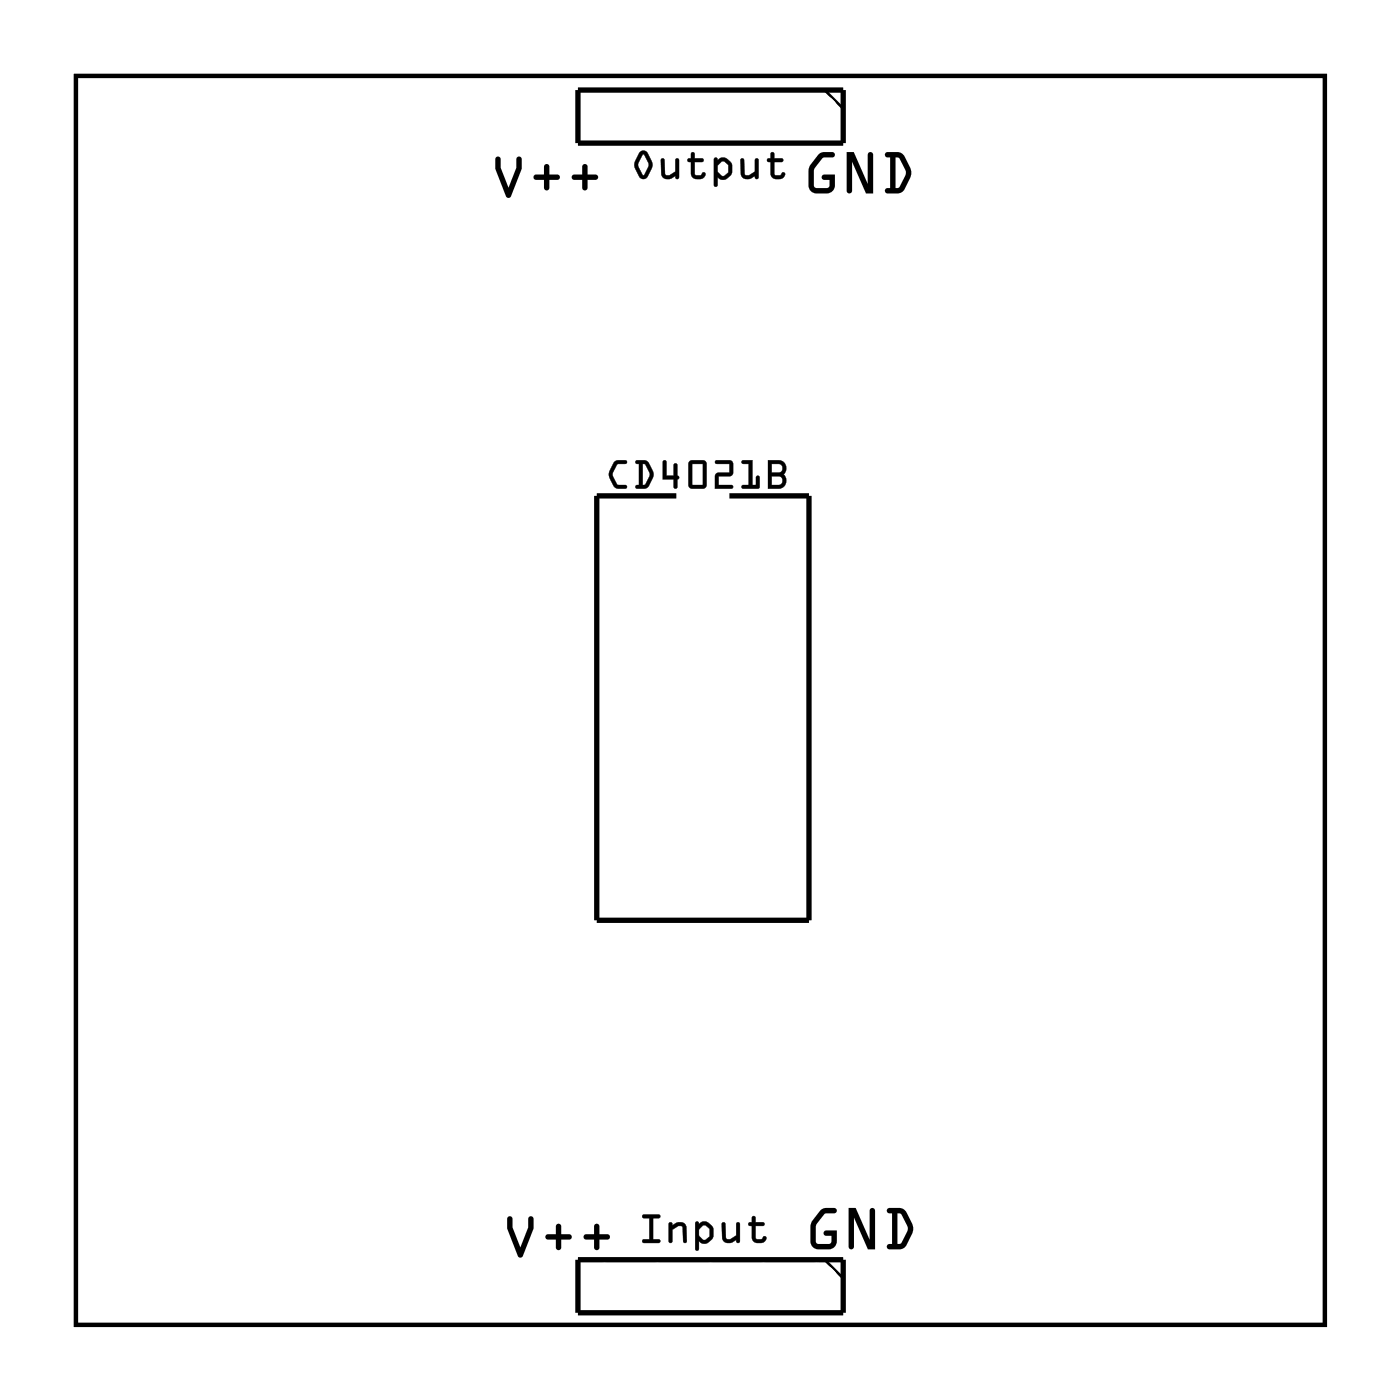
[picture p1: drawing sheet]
<svg xmlns="http://www.w3.org/2000/svg" width="67mm" height="67mm" viewBox="0 0 67 67" stroke-linecap="round" stroke-linejoin="round" font-family="sans-serif">
<path d="M3.6 3.6h59.8v59.8h-59.8z" fill="none" stroke="#000" stroke-width=".2"/>
<g fill="#000">
<path d="M23.7 7.5l.3 .1v.4l.3 1 .4-1v-.4a.13 .13 0 0 1 .2-.1 .13 .13 0 0 1 .1 .1v.5l-.5 1.3-.2 .1-.1-.1-.5-1.3zM23.8 7.5l-.1 .6 .5 1.3 .1 .1 .2-.1 .5-1.3v-.5a.13 .13 0 0 0-.1-.1 .13 .13 0 0 0-.2 .1v.4l-.4 1-.3-1v-.4zM25.6 8.4h.4v-.4a.13 .13 0 0 1 .2-.1 .13 .13 0 0 1 .1 .1v.4h.4a.13 .13 0 0 1 .1 .1 .13 .13 0 0 1-.1 .1h-.4v.4a.13 .13 0 0 1-.1 .1 .13 .13 0 0 1-.2-.1v-.4h-.4zM25.6 8.4v.2h.4v.4a.13 .13 0 0 0 .2 .1 .13 .13 0 0 0 .1-.1v-.4h.4a.13 .13 0 0 0 .1-.1 .13 .13 0 0 0-.1-.1h-.4v-.4a.13 .13 0 0 0-.1-.1 .13 .13 0 0 0-.2 .1v.4zM27.4 8.4h.5v-.4a.13 .13 0 0 1 .1-.1 .13 .13 0 0 1 .1 .1v.4h.4a.13 .13 0 0 1 .1 .1 .13 .13 0 0 1-.1 .1h-.4v.4a.13 .13 0 0 1-.1 .1 .13 .13 0 0 1-.1-.1v-.4h-.5zM27.4 8.4v.2h.5v.4a.13 .13 0 0 0 .1 .1 .13 .13 0 0 0 .1-.1v-.4h.4a.13 .13 0 0 0 .1-.1 .13 .13 0 0 0-.1-.1h-.4v-.4a.13 .13 0 0 0-.1-.1 .13 .13 0 0 0-.1 .1v.4z"/>
<path d="M23.8 7.5l.2 .1v.4l.3 1 .4-1v-.4a.13 .13 0 0 1 .2-.1 .13 .13 0 0 1 .1 .1v.5l-.5 1.3-.2 .1-.1-.1-.5-1.3zM25.6 8.4h.4v-.4a.13 .13 0 0 1 .2-.1 .13 .13 0 0 1 .1 .1v.4h.4a.13 .13 0 0 1 .1 .1 .13 .13 0 0 1-.1 .1h-.4v.4a.13 .13 0 0 1-.1 .1 .13 .13 0 0 1-.2-.1v-.4h-.4zM27.4 8.4h.5v-.4a.13 .13 0 0 1 .1-.1 .13 .13 0 0 1 .1 .1v.4h.4a.13 .13 0 0 1 .1 .1 .13 .13 0 0 1-.1 .1h-.4v.4a.13 .13 0 0 1-.1 .1 .13 .13 0 0 1-.1-.1v-.4h-.5z"/>
<path d="M30.6 7.3l.2-.1 .2 .1 .2 .5-.2 .7a.24 .24 0 0 1-.4 0l-.2-.6zM30.6 7.3l-.2 .6 .2 .5a.24 .24 0 0 0 .4 0l.2-.5-.2-.6a.23 .23 0 0 0-.4 0zM30.8 7.4l-.2 .5 .2 .5 .3-.5zM30.8 7.4h.1l.2 .5-.3 .5-.3-.5zM31.7 7.6h.1v.7l.1 .1 .4-.2v-.5a.1 .1 0 0 1 .1-.1 .1 .1 0 0 1 .1 .1v.8a.1 .1 0 0 1-.1 .1 .11 .11 0 0 1-.1-.2 .39 .39 0 0 1-.6-.1zM31.7 7.6v.7a.32 .32 0 0 0 .5 .2l.1-.1 .1 .2 .1-.1v-.9h-.2v.6l-.4 .2-.1-.1v-.7zM33.1 7.3h.2v.3h.3a.1 .1 0 0 1 .1 .1 .1 .1 0 0 1-.1 .1h-.3v.5l.2 .1 .2-.2 .1 .1a.21 .21 0 0 1-.1 .2 .21 .21 0 0 1-.2 .1h-.3l-.1-.2v-.6h-.1a.1 .1 0 0 1-.1-.1 .1 .1 0 0 1 .1-.1h.1zM33.1 7.3v.3l-.2 .1h.2v.6a.37 .37 0 0 0 .3 .3 .37 .37 0 0 0 .4-.2l-.1-.1-.1 .1-.3-.1v-.6h.3h.1l-.1-.1h-.3l-.1-.3zM34.2 7.6h.1l.1 .1 .1-.2 .2 .1 .3 .1 .1 .2a.5 .5 0 0 1-.3 .7h-.3l-.1-.1v.4a.1 .1 0 0 1-.1 .1 .1 .1 0 0 1-.1-.1zM34.2 7.6v1.3h.1v-.4l.2 .1 .3-.1 .2-.2v-.4l-.3-.3h-.2l-.2 .1v-.1zM34.5 7.7l-.1 .2v.3l.3 .2 .2-.1v-.4l-.2-.2zM34.5 7.7h.2l.2 .2v.4l-.3 .1-.3-.2 .1-.3zM35.5 7.6h.1v.7l.1 .1 .4-.2v-.5a.1 .1 0 0 1 .1-.1 .1 .1 0 0 1 .1 .1v.8a.1 .1 0 0 1-.1 .1 .11 .11 0 0 1-.1-.2 .39 .39 0 0 1-.6-.1zM35.5 7.6v.7a.32 .32 0 0 0 .5 .2l.2-.1v.2l.1-.1v-.9h-.1v.6l-.5 .2-.1-.1v-.7zM36.9 7.3h.2v.3h.3a.1 .1 0 0 1 .1 .1 .1 .1 0 0 1-.1 .1h-.3v.5l.2 .1 .2-.2 .1 .1a.21 .21 0 0 1 0 .2 .21 .21 0 0 1-.3 .1h-.2l-.2-.2v-.6h-.1a.1 .1 0 0 1-.1-.1 .1 .1 0 0 1 .1-.1h.1zM36.9 7.3v.3l-.2 .1h.2v.6a.37 .37 0 0 0 .3 .3 .37 .37 0 0 0 .4-.2l-.1-.1-.1 .1-.3-.1v-.6h.3h.1l-.1-.1h-.3v-.3z"/>
<path d="M30.6 7.3l.2-.1 .2 .1 .2 .5-.2 .6a.23 .23 0 0 1-.4 0l-.2-.5zM30.8 7.4l-.3 .5 .3 .5 .3-.5zM31.7 7.6h.1v.7l.1 .1 .4-.2v-.6h.2v.9h-.1l-.1-.1a.38 .38 0 0 1-.3 .2 .38 .38 0 0 1-.3-.3zM33.1 7.3h.2v.3h.3l.1 .1-.1 .1h-.3v.6h.2l.2-.2 .1 .1a.35 .35 0 0 1-.4 .3 .35 .35 0 0 1-.3-.3v-.5l-.2-.1 .2-.1zM34.2 7.6h.1l.1 .1 .1-.1h.2l.3 .3a.54 .54 0 0 1-.4 .7l-.2-.1-.1 .4h-.1zM34.5 7.7l-.1 .2v.3l.2 .2 .3-.1v-.4l-.2-.2zM35.5 7.6h.1v.7l.1 .1 .4-.2v-.6h.2v.9h-.1l-.1-.1a.38 .38 0 0 1-.3 .2 .38 .38 0 0 1-.3-.3zM36.9 7.3h.2v.3h.3l.1 .1-.1 .1h-.3v.6h.3l.1-.2 .1 .1a.35 .35 0 0 1-.4 .3 .35 .35 0 0 1-.3-.3v-.5l-.2-.1 .2-.1z"/>
<path d="M39.2 7.4l.1-.1h.5a.13 .13 0 0 1 .2 .1 .13 .13 0 0 1-.2 .1l-.4 .1-.4 .5v.9h.7v-.4h-.2a.13 .13 0 0 1-.2-.1 .13 .13 0 0 1 .2-.1h.5v.5a.39 .39 0 0 1-.4 .4h-.5a.38 .38 0 0 1-.4-.4v-.9zM39.2 7.4a1.44 1.44 0 0 0-.4 1.7 1.01 1.01 0 0 0 1.1 0l.1-.2v-.5h-.5a.13 .13 0 0 0-.2 .1 .13 .13 0 0 0 .2 .1h.2v.4h-.7v-.9l.4-.6h.4a.13 .13 0 0 0 .2-.1 .13 .13 0 0 0-.2-.1h-.3zM40.5 7.3h.4l.6 1.5v-1.4a.13 .13 0 0 1 .2-.1 .13 .13 0 0 1 .1 .1v1.9h-.3l-.7-1.6v1.4a.13 .13 0 0 1-.1 .2 .14 .14 0 0 1-.2-.2zM40.5 7.3v1.8a.14 .14 0 0 0 .2 .2 .13 .13 0 0 0 .1-.2v-1.4l.7 1.6h.3v-1.9a.13 .13 0 0 0-.1-.1 .13 .13 0 0 0-.2 .1v1.4l-.6-1.5zM42.4 7.3h.7l.2 .2a1.1 1.1 0 0 1 0 1.6l-.2 .1-.6 .1a.13 .13 0 0 1-.1-.2 .13 .13 0 0 1 .1-.1h.1v-1.5h-.2zM42.4 7.3v.2h.2v1.5h-.1a.13 .13 0 0 0-.1 .1 .13 .13 0 0 0 .1 .2l.6-.1 .2-.1 .3-.8v-.3l-.4-.7zM42.9 7.5v1.5h.1l.1-.1 .3-.6-.3-.7zM42.9 7.5l.2 .1 .3 .7-.3 .6-.1 .1h-.1z"/>
<path d="M39.2 7.4l.1-.1h.5a.13 .13 0 0 1 .2 .1 .13 .13 0 0 1-.2 .1h-.4l-.4 .6v.9h.7v-.4h-.2a.13 .13 0 0 1-.2-.1 .13 .13 0 0 1 .2-.1h.5v.5a.39 .39 0 0 1-.4 .4h-.5a.38 .38 0 0 1-.4-.4 1.36 1.36 0 0 1 .5-1.5zM40.5 7.3h.4l.6 1.5v-1.4a.13 .13 0 0 1 .2-.1 .13 .13 0 0 1 .1 .1v1.9h-.3l-.7-1.6v1.4a.13 .13 0 0 1-.1 .2 .14 .14 0 0 1-.2-.2zM42.4 7.3h.8a1.16 1.16 0 0 1 .1 1.8l-.2 .1-.6 .1a.13 .13 0 0 1-.1-.2 .13 .13 0 0 1 .1-.1h.1v-1.5h-.2zM42.9 7.5v1.5h.1l.1-.1 .3-.6-.3-.7z"/>
<path d="M3.6 3.6v59.8h59.8v-59.8zM3.6 3.6h59.8v59.8h-59.8z"/>
<path d="M29.4 22.1l.5-.1a.1 .1 0 0 1 .1 .1 .1 .1 0 0 1-.1 .1h-.3l-.3 .5 .3 .5h.3a.1 .1 0 0 1 .1 .1 .1 .1 0 0 1-.1 .1h-.4l-.3-.5v-.3zM29.4 22.1l-.2 .4a.83 .83 0 0 0 .3 .9h.4l.1-.1v-.1h-.4l-.3-.4v-.2l.3-.4h.4v-.1v-.1h-.4zM30.4 22.1h.6l.3 .6-.3 .6-.5 .1a.1 .1 0 0 1-.1-.1 .1 .1 0 0 1 .1-.1h.1v-1h-.2zM30.5 22.1v.1h.1v1h-.1l-.1 .1 .5 .1 .3-.5v-.4l-.2-.4zM30.8 22.2v1h.1l.2-.5-.2-.4zM30.8 22.2l.1 .1 .2 .4-.3 .5zM31.8 22.1h.1v.7h.4l-.1-.5a.1 .1 0 0 1 .1-.1 .1 .1 0 0 1 .1 .1v.5a.09 .09 0 0 1 .1 .1 .09 .09 0 0 1-.1 .1v.3a.1 .1 0 0 1-.1 .1 .1 .1 0 0 1-.1-.1l.1-.3h-.6zM31.8 22.1l-.1 .9 .6-.1v.4l.1 .1v-.5h.1l-.1-.1v-.6h-.1v.6h-.4v-.7zM33 22.1l.7-.1 .1 .1v1.1l-.1 .2h-.6l-.1-.1zM33 22.1v1.2l.1 .1h.6l.1-.2v-1.1l-.1-.1zM33.1 22.2v1h.6v-1zM33.1 22.2h.6v1h-.6zM34.2 22.1l.7-.1 .2 .1v.7h-.7v.4h.6a.1 .1 0 0 1 .1 .1 .1 .1 0 0 1-.1 .1h-.8l.1-.7 .6-.1v-.4h-.6zM34.3 22.1v.1h.6v.4l-.6 .1-.1 .7h.8v-.2h-.6v-.4l.6-.1 .1-.6-.2-.1zM35.5 22.1l.5-.1v1.2h.2v-.3a.1 .1 0 0 1 .1-.1 .1 .1 0 0 1 .1 .1l-.1 .5h-.7a.1 .1 0 0 1-.1-.1 .1 .1 0 0 1 .1-.1h.2v-1h-.2zM35.5 22.1l.1 .1h.3v1h-.3l-.1 .1 .8 .1v-.6h-.1v.4h-.2v-1.2zM36.8 22h.5a.4 .4 0 0 1 .3 .3 .4 .4 0 0 1-.1 .4l.1 .3a.37 .37 0 0 1-.3 .4h-.5zM36.8 22v1.4h.5a.39 .39 0 0 0 .3-.3 .39 .39 0 0 0-.1-.4 .39 .39 0 0 0 .1-.4 .39 .39 0 0 0-.3-.3zM36.9 22.8v.4h.4a.2 .2 0 0 0 .2-.2 .2 .2 0 0 0-.2-.2zM36.9 22.8h.4a.22 .22 0 0 1 .2 .2 .22 .22 0 0 1-.2 .2h-.4zM36.9 22.2v.4h.4a.2 .2 0 0 0 .2-.2 .2 .2 0 0 0-.2-.2zM36.9 22.2h.4a.22 .22 0 0 1 .2 .2 .22 .22 0 0 1-.2 .2h-.4z"/>
<path d="M29.4 22.1l.2-.1 .4 .1v.1h-.4l-.3 .5 .3 .5h.4v.1l-.1 .1a.6 .6 0 0 1-.7-.6v-.3zM30.4 22.1h.6a.8 .8 0 0 1 .1 1.2l-.2 .1-.5-.1v-.1h.2v-1h-.2zM30.8 22.2v1l.3-.5-.2-.4zM31.8 22.1h.1v.7h.4v-.6h.1v.6l.1 .1-.1 .1v.4l-.1-.1v-.3h-.6zM33 22.1l.7-.1 .1 .1v1.1l-.1 .2h-.6l-.1-.1zM33.1 22.2v1h.6v-1zM34.3 22.1l.6-.1 .2 .1-.1 .7h-.6v.4h.6v.2h-.8l.1-.7 .6-.1v-.4h-.6zM35.5 22.1l.5-.1v1.2h.2v-.4h.1v.6l-.8-.1 .1-.1h.2v-1h-.2zM36.8 22h.5a.39 .39 0 0 1 .3 .3 .39 .39 0 0 1-.1 .4l.1 .3a.36 .36 0 0 1-.3 .4h-.5zM36.9 22.8v.4h.4a.21 .21 0 0 0 .2-.2 .21 .21 0 0 0-.2-.2zM36.9 22.2v.4h.4a.21 .21 0 0 0 .2-.2 .21 .21 0 0 0-.2-.2z"/>
<path d="M24.3 58.3h.2v.5l.4 .9 .4-.9v-.4a.13 .13 0 0 1 .1-.2 .13 .13 0 0 1 .1 .2v.4l-.5 1.3-.1 .1-.1-.1-.5-1.3zM24.3 58.3v.5l.5 1.3 .1 .1 .1-.1 .5-1.3v-.4a.13 .13 0 0 0-.1-.2 .13 .13 0 0 0-.1 .2v.4l-.4 .9-.4-.9v-.5zM26.1 59.1h.5v-.4a.13 .13 0 0 1 .1-.1 .13 .13 0 0 1 .2 .1v.4h.3a.13 .13 0 0 1 .2 .1 .13 .13 0 0 1-.2 .1h-.3v.4a.14 .14 0 0 1-.2 .2 .13 .13 0 0 1-.1-.2v-.4h-.4zM26.1 59.1l.1 .2h.4v.4a.13 .13 0 0 0 .1 .2 .14 .14 0 0 0 .2-.2v-.4h.3a.13 .13 0 0 0 .2-.1 .13 .13 0 0 0-.2-.1h-.3v-.4a.13 .13 0 0 0-.2-.1 .13 .13 0 0 0-.1 .1v.4zM28 59.1h.4v-.4a.13 .13 0 0 1 .2-.1 .13 .13 0 0 1 .1 .1v.4h.4a.13 .13 0 0 1 .1 .1 .13 .13 0 0 1-.1 .1h-.4v.4a.13 .13 0 0 1-.1 .2 .14 .14 0 0 1-.2-.2v-.4h-.4zM28 59.1v.2h.4v.4a.14 .14 0 0 0 .2 .2 .13 .13 0 0 0 .1-.2v-.4h.4a.13 .13 0 0 0 .1-.1 .13 .13 0 0 0-.1-.1h-.4v-.4a.13 .13 0 0 0-.1-.1 .13 .13 0 0 0-.2 .1v.4z"/>
<path d="M24.3 58.3h.2v.5l.4 .9 .4-.9v-.4a.13 .13 0 0 1 .1-.2 .13 .13 0 0 1 .1 .2v.4l-.5 1.3-.1 .1-.1-.1-.5-1.3zM26.1 59.1h.5v-.4a.13 .13 0 0 1 .1-.1 .13 .13 0 0 1 .2 .1v.4h.3a.13 .13 0 0 1 .2 .1 .13 .13 0 0 1-.2 .1h-.3v.4a.14 .14 0 0 1-.2 .2 .13 .13 0 0 1-.1-.2v-.4h-.4zM28 59.1h.4v-.4a.13 .13 0 0 1 .2-.1 .13 .13 0 0 1 .1 .1v.4h.4a.13 .13 0 0 1 .1 .1 .13 .13 0 0 1-.1 .1h-.4v.4a.13 .13 0 0 1-.1 .2 .14 .14 0 0 1-.2-.2v-.4h-.4z"/>
<path d="M30.8 58.2l.7-.1a.1 .1 0 0 1 .1 .1 .1 .1 0 0 1-.1 .1h-.2v1h.2a.1 .1 0 0 1 .1 .1 .1 .1 0 0 1-.1 .1h-.7a.1 .1 0 0 1-.1-.1 .1 .1 0 0 1 .1-.1h.3v-1h-.3zM30.8 58.2v.1h.3v1h-.3v.2h.8v-.2h-.3v-1h.3v-.1zM32 58.5h.2v.2a.39 .39 0 0 1 .7 .1v.6a.09 .09 0 0 1-.1 .1 .09 .09 0 0 1-.1-.1v-.6l-.2-.1-.3 .2v.5a.1 .1 0 0 1-.1 .1 .1 .1 0 0 1-.1-.1zM32 58.6l.1 .9 .1-.1v-.5l.3-.2h.2v.8h.2v-.7a.32 .32 0 0 0-.5-.2l-.2 .1v-.1zM33.3 58.5h.1l.1 .1 .1-.1h.2l.3 .2 .1 .2a.5 .5 0 0 1-.3 .6h-.3l-.1-.1v.4a.1 .1 0 0 1-.1 .1 .1 .1 0 0 1-.1-.1zM33.3 58.5v1.3l.1 .1 .1-.1v-.4l.2 .1h.2l.2-.2v-.4l-.3-.4h-.2l-.1 .1-.1-.1zM33.6 58.7l-.1 .2v.2l.3 .3 .2-.2v-.3l-.2-.2zM33.6 58.7h.2l.2 .2v.3l-.3 .2-.2-.3v-.2zM34.6 58.5l.1 .1 .1 .7 .4-.1v-.6a.1 .1 0 0 1 .1-.1 .1 .1 0 0 1 .1 .1v.8a.1 .1 0 0 1-.1 .1 .1 .1 0 0 1-.1-.1 .39 .39 0 0 1-.6-.1zM34.6 58.6v.7a.32 .32 0 0 0 .5 .2l.2-.2v.2h.1v-.9h-.1v.6l-.5 .1h-.1v-.7zM36 58.2l.2 .1v.2h.3a.1 .1 0 0 1 .1 .1 .1 .1 0 0 1-.1 .1h-.3v.6h.2l.2-.1h.1a.21 .21 0 0 1 0 .2 .21 .21 0 0 1-.3 .1h-.2l-.2-.1v-.7h-.1a.1 .1 0 0 1-.1-.1 .1 .1 0 0 1 .1-.1h.1zM36 58.3v.2l-.2 .1 .2 .1v.5a.37 .37 0 0 0 .3 .3 .37 .37 0 0 0 .4-.2l-.1-.1-.1 .1h-.3v-.6h.3l.1-.1-.1-.1h-.3v-.2z"/>
<path d="M30.8 58.2h.8v.1h-.3v1h.3v.2h-.8v-.2h.3v-1h-.3zM32 58.5h.2v.2a.38 .38 0 0 1 .4-.2 .38 .38 0 0 1 .3 .3v.7h-.2v-.8h-.2l-.3 .2v.6h-.1zM33.3 58.5h.1l.1 .1 .1-.1h.2l.3 .3a.54 .54 0 0 1-.4 .7l-.2-.1v.4h-.2zM33.6 58.7l-.1 .2v.2l.2 .3 .3-.2v-.3l-.2-.2zM34.6 58.5l.1 .1 .1 .7 .4-.1 .1-.6 .1-.1v1h-.1l-.1-.1a.38 .38 0 0 1-.3 .1 .38 .38 0 0 1-.3-.2zM36 58.2l.2 .1v.2h.4v.1v.1h-.4v.6h.3l.1-.1h.1a.35 .35 0 0 1-.4 .3 .35 .35 0 0 1-.3-.3v-.5l-.2-.1 .2-.1z"/>
<path d="M39.3 58l.1-.1 .5-.1a.14 .14 0 0 1 .2 .2 .13 .13 0 0 1-.2 .1h-.4l-.4 .6v.8h.7v-.3h-.2a.14 .14 0 0 1-.2-.2 .13 .13 0 0 1 .2-.1h.5v.5a.39 .39 0 0 1-.4 .4h-.5a.38 .38 0 0 1-.4-.4v-.8zM39.3 58a1.44 1.44 0 0 0-.4 1.7 1.01 1.01 0 0 0 1.1 0l.1-.3v-.5h-.5a.13 .13 0 0 0-.2 .1 .14 .14 0 0 0 .2 .2h.2v.3h-.7v-.8l.4-.6h.4a.13 .13 0 0 0 .2-.1 .14 .14 0 0 0-.2-.2h-.3zM40.6 57.8h.4l.6 1.6v-1.4a.14 .14 0 0 1 .2-.2 .13 .13 0 0 1 .1 .2v1.8h-.3l-.7-1.5v1.4a.13 .13 0 0 1-.1 .1 .13 .13 0 0 1-.2-.1zM40.6 57.8v1.9a.13 .13 0 0 0 .2 .1 .13 .13 0 0 0 .1-.1v-1.4l.7 1.5h.3v-1.8a.13 .13 0 0 0-.1-.2 .14 .14 0 0 0-.2 .2v1.4l-.6-1.6zM42.5 57.9l.7-.1 .2 .2a1.1 1.1 0 0 1 0 1.6l-.2 .2h-.6a.13 .13 0 0 1-.1-.1 .13 .13 0 0 1 .1-.1h.1v-1.5h-.2zM42.5 57.9v.2h.2v1.5h-.1a.13 .13 0 0 0-.1 .1 .13 .13 0 0 0 .1 .1h.6l.1-.1 .4-.9v-.2l-.4-.7zM43 58.1v1.5h.1l.1-.1 .3-.7-.3-.6zM43 58.1l.2 .1 .3 .6-.3 .7-.1 .1h-.1z"/>
<path d="M39.3 58l.1-.1 .5-.1a.14 .14 0 0 1 .2 .2 .13 .13 0 0 1-.2 .1h-.4l-.4 .6v.8h.7v-.3h-.2a.14 .14 0 0 1-.2-.2 .13 .13 0 0 1 .2-.1h.5v.5a.39 .39 0 0 1-.4 .4h-.5a.38 .38 0 0 1-.4-.4 1.36 1.36 0 0 1 .5-1.4zM40.6 57.8h.4l.6 1.6v-1.4a.14 .14 0 0 1 .2-.2 .13 .13 0 0 1 .1 .2v1.8h-.3l-.7-1.5v1.4a.13 .13 0 0 1-.1 .1 .13 .13 0 0 1-.2-.1zM42.5 57.9h.8a1.16 1.16 0 0 1 .1 1.7l-.2 .2h-.6a.13 .13 0 0 1-.1-.1 .13 .13 0 0 1 .1-.1h.1v-1.5h-.2zM43 58.1v1.5h.1l.1-.1 .3-.7-.3-.6z"/>
</g>
<path d="M27.7 4.3h12.7v2.6h-12.7zM32.4 23.7h-3.8v20.4h10.1v-20.4h-3.8M27.7 60.3h12.7v2.6h-12.7z" fill="none" stroke="#000" stroke-width=".25"/>
<path d="M39.5 4.3l.9 .9M39.5 60.3l.9 .9" fill="none" stroke="#000" stroke-width=".13"/>
<path d="M29.1 24.3h1.4v1.4h-1.4z" fill="#fff"/>
<path d="M29.1 24.3h1.4v1.4h-1.4z" fill="none" stroke="#fff" stroke-width=".76" stroke-linecap="butt"/>
<circle cx="29.8" cy="25" r=".7" fill="#fff"/>
<circle cx="29.8" cy="25" r=".7" fill="none" stroke="#fff" stroke-width=".76" stroke-linecap="butt"/>
<circle cx="37.5" cy="25" r=".7" fill="#fff"/>
<circle cx="37.5" cy="25" r=".7" fill="none" stroke="#fff" stroke-width=".76" stroke-linecap="butt"/>
<circle cx="29.8" cy="27.6" r=".7" fill="#fff"/>
<circle cx="29.8" cy="27.6" r=".7" fill="none" stroke="#fff" stroke-width=".76" stroke-linecap="butt"/>
<circle cx="37.5" cy="27.6" r=".7" fill="#fff"/>
<circle cx="37.5" cy="27.6" r=".7" fill="none" stroke="#fff" stroke-width=".76" stroke-linecap="butt"/>
<circle cx="29.8" cy="30.1" r=".7" fill="#fff"/>
<circle cx="29.8" cy="30.1" r=".7" fill="none" stroke="#fff" stroke-width=".76" stroke-linecap="butt"/>
<circle cx="37.5" cy="30.1" r=".7" fill="#fff"/>
<circle cx="37.5" cy="30.1" r=".7" fill="none" stroke="#fff" stroke-width=".76" stroke-linecap="butt"/>
<circle cx="29.8" cy="32.6" r=".7" fill="#fff"/>
<circle cx="29.8" cy="32.6" r=".7" fill="none" stroke="#fff" stroke-width=".76" stroke-linecap="butt"/>
<circle cx="37.5" cy="32.6" r=".7" fill="#fff"/>
<circle cx="37.5" cy="32.6" r=".7" fill="none" stroke="#fff" stroke-width=".76" stroke-linecap="butt"/>
<circle cx="29.8" cy="35.2" r=".7" fill="#fff"/>
<circle cx="29.8" cy="35.2" r=".7" fill="none" stroke="#fff" stroke-width=".76" stroke-linecap="butt"/>
<circle cx="37.5" cy="35.2" r=".7" fill="#fff"/>
<circle cx="37.5" cy="35.2" r=".7" fill="none" stroke="#fff" stroke-width=".76" stroke-linecap="butt"/>
<circle cx="29.8" cy="37.7" r=".7" fill="#fff"/>
<circle cx="29.8" cy="37.7" r=".7" fill="none" stroke="#fff" stroke-width=".76" stroke-linecap="butt"/>
<circle cx="37.5" cy="37.7" r=".7" fill="#fff"/>
<circle cx="37.5" cy="37.7" r=".7" fill="none" stroke="#fff" stroke-width=".76" stroke-linecap="butt"/>
<circle cx="29.8" cy="40.3" r=".7" fill="#fff"/>
<circle cx="29.8" cy="40.3" r=".7" fill="none" stroke="#fff" stroke-width=".76" stroke-linecap="butt"/>
<circle cx="37.5" cy="40.3" r=".7" fill="#fff"/>
<circle cx="37.5" cy="40.3" r=".7" fill="none" stroke="#fff" stroke-width=".76" stroke-linecap="butt"/>
<circle cx="29.8" cy="42.8" r=".7" fill="#fff"/>
<circle cx="29.8" cy="42.8" r=".7" fill="none" stroke="#fff" stroke-width=".76" stroke-linecap="butt"/>
<circle cx="37.5" cy="42.8" r=".7" fill="#fff"/>
<circle cx="37.5" cy="42.8" r=".7" fill="none" stroke="#fff" stroke-width=".76" stroke-linecap="butt"/>
<path d="M29.1 24.3h1.4v1.4h-1.4z" fill="#fff"/>
<path d="M29.1 24.3h1.4v1.4h-1.4z" fill="none" stroke="#fff" stroke-width=".76" stroke-linecap="butt"/>
<circle cx="29.8" cy="25" r=".7" fill="#fff"/>
<circle cx="29.8" cy="25" r=".7" fill="none" stroke="#fff" stroke-width=".76" stroke-linecap="butt"/>
<circle cx="37.5" cy="25" r=".7" fill="#fff"/>
<circle cx="37.5" cy="25" r=".7" fill="none" stroke="#fff" stroke-width=".76" stroke-linecap="butt"/>
<circle cx="29.8" cy="27.6" r=".7" fill="#fff"/>
<circle cx="29.8" cy="27.6" r=".7" fill="none" stroke="#fff" stroke-width=".76" stroke-linecap="butt"/>
<circle cx="37.5" cy="27.6" r=".7" fill="#fff"/>
<circle cx="37.5" cy="27.6" r=".7" fill="none" stroke="#fff" stroke-width=".76" stroke-linecap="butt"/>
<circle cx="29.8" cy="30.1" r=".7" fill="#fff"/>
<circle cx="29.8" cy="30.1" r=".7" fill="none" stroke="#fff" stroke-width=".76" stroke-linecap="butt"/>
<circle cx="37.5" cy="30.1" r=".7" fill="#fff"/>
<circle cx="37.5" cy="30.1" r=".7" fill="none" stroke="#fff" stroke-width=".76" stroke-linecap="butt"/>
<circle cx="29.8" cy="32.6" r=".7" fill="#fff"/>
<circle cx="29.8" cy="32.6" r=".7" fill="none" stroke="#fff" stroke-width=".76" stroke-linecap="butt"/>
<circle cx="37.5" cy="32.6" r=".7" fill="#fff"/>
<circle cx="37.5" cy="32.6" r=".7" fill="none" stroke="#fff" stroke-width=".76" stroke-linecap="butt"/>
<circle cx="29.8" cy="35.2" r=".7" fill="#fff"/>
<circle cx="29.8" cy="35.2" r=".7" fill="none" stroke="#fff" stroke-width=".76" stroke-linecap="butt"/>
<circle cx="37.5" cy="35.2" r=".7" fill="#fff"/>
<circle cx="37.5" cy="35.2" r=".7" fill="none" stroke="#fff" stroke-width=".76" stroke-linecap="butt"/>
<circle cx="29.8" cy="37.7" r=".7" fill="#fff"/>
<circle cx="29.8" cy="37.7" r=".7" fill="none" stroke="#fff" stroke-width=".76" stroke-linecap="butt"/>
<circle cx="37.5" cy="37.7" r=".7" fill="#fff"/>
<circle cx="37.5" cy="37.7" r=".7" fill="none" stroke="#fff" stroke-width=".76" stroke-linecap="butt"/>
<circle cx="29.8" cy="40.3" r=".7" fill="#fff"/>
<circle cx="29.8" cy="40.3" r=".7" fill="none" stroke="#fff" stroke-width=".76" stroke-linecap="butt"/>
<circle cx="37.5" cy="40.3" r=".7" fill="#fff"/>
<circle cx="37.5" cy="40.3" r=".7" fill="none" stroke="#fff" stroke-width=".76" stroke-linecap="butt"/>
<circle cx="29.8" cy="42.8" r=".7" fill="#fff"/>
<circle cx="29.8" cy="42.8" r=".7" fill="none" stroke="#fff" stroke-width=".76" stroke-linecap="butt"/>
<circle cx="37.5" cy="42.8" r=".7" fill="#fff"/>
<circle cx="37.5" cy="42.8" r=".7" fill="none" stroke="#fff" stroke-width=".76" stroke-linecap="butt"/>
<circle cx="15" cy="20.2" r=".7" fill="#fff"/>
<circle cx="15" cy="20.2" r=".7" fill="none" stroke="#fff" stroke-width=".76" stroke-linecap="butt"/>
<circle cx="19.6" cy="15.6" r=".7" fill="#fff"/>
<circle cx="19.6" cy="15.6" r=".7" fill="none" stroke="#fff" stroke-width=".76" stroke-linecap="butt"/>
<circle cx="11.8" cy="17" r=".7" fill="#fff"/>
<circle cx="11.8" cy="17" r=".7" fill="none" stroke="#fff" stroke-width=".76" stroke-linecap="butt"/>
<circle cx="16.4" cy="12.4" r=".7" fill="#fff"/>
<circle cx="16.4" cy="12.4" r=".7" fill="none" stroke="#fff" stroke-width=".76" stroke-linecap="butt"/>
<circle cx="20.2" cy="52.2" r=".7" fill="#fff"/>
<circle cx="20.2" cy="52.2" r=".7" fill="none" stroke="#fff" stroke-width=".76" stroke-linecap="butt"/>
<circle cx="15.6" cy="47.6" r=".7" fill="#fff"/>
<circle cx="15.6" cy="47.6" r=".7" fill="none" stroke="#fff" stroke-width=".76" stroke-linecap="butt"/>
<circle cx="17" cy="55.4" r=".7" fill="#fff"/>
<circle cx="17" cy="55.4" r=".7" fill="none" stroke="#fff" stroke-width=".76" stroke-linecap="butt"/>
<circle cx="12.4" cy="50.8" r=".7" fill="#fff"/>
<circle cx="12.4" cy="50.8" r=".7" fill="none" stroke="#fff" stroke-width=".76" stroke-linecap="butt"/>
<circle cx="50" cy="55.2" r=".7" fill="#fff"/>
<circle cx="50" cy="55.2" r=".7" fill="none" stroke="#fff" stroke-width=".76" stroke-linecap="butt"/>
<circle cx="54.6" cy="50.6" r=".7" fill="#fff"/>
<circle cx="54.6" cy="50.6" r=".7" fill="none" stroke="#fff" stroke-width=".76" stroke-linecap="butt"/>
<circle cx="46.8" cy="52" r=".7" fill="#fff"/>
<circle cx="46.8" cy="52" r=".7" fill="none" stroke="#fff" stroke-width=".76" stroke-linecap="butt"/>
<circle cx="51.4" cy="47.4" r=".7" fill="#fff"/>
<circle cx="51.4" cy="47.4" r=".7" fill="none" stroke="#fff" stroke-width=".76" stroke-linecap="butt"/>
<circle cx="55.2" cy="17.2" r=".7" fill="#fff"/>
<circle cx="55.2" cy="17.2" r=".7" fill="none" stroke="#fff" stroke-width=".76" stroke-linecap="butt"/>
<circle cx="50.6" cy="12.6" r=".7" fill="#fff"/>
<circle cx="50.6" cy="12.6" r=".7" fill="none" stroke="#fff" stroke-width=".76" stroke-linecap="butt"/>
<circle cx="52" cy="20.4" r=".7" fill="#fff"/>
<circle cx="52" cy="20.4" r=".7" fill="none" stroke="#fff" stroke-width=".76" stroke-linecap="butt"/>
<circle cx="47.4" cy="15.8" r=".7" fill="#fff"/>
<circle cx="47.4" cy="15.8" r=".7" fill="none" stroke="#fff" stroke-width=".76" stroke-linecap="butt"/>
<circle cx="39.1" cy="5.6" r=".74" fill="#fff"/>
<circle cx="39.1" cy="5.6" r=".74" fill="none" stroke="#fff" stroke-width=".76" stroke-linecap="butt"/>
<circle cx="36.6" cy="5.6" r=".74" fill="#fff"/>
<circle cx="36.6" cy="5.6" r=".74" fill="none" stroke="#fff" stroke-width=".76" stroke-linecap="butt"/>
<circle cx="34" cy="5.6" r=".74" fill="#fff"/>
<circle cx="34" cy="5.6" r=".74" fill="none" stroke="#fff" stroke-width=".76" stroke-linecap="butt"/>
<circle cx="31.5" cy="5.6" r=".74" fill="#fff"/>
<circle cx="31.5" cy="5.6" r=".74" fill="none" stroke="#fff" stroke-width=".76" stroke-linecap="butt"/>
<circle cx="28.9" cy="5.6" r=".74" fill="#fff"/>
<circle cx="28.9" cy="5.6" r=".74" fill="none" stroke="#fff" stroke-width=".76" stroke-linecap="butt"/>
<circle cx="39.1" cy="5.6" r=".74" fill="#fff"/>
<circle cx="39.1" cy="5.6" r=".74" fill="none" stroke="#fff" stroke-width=".76" stroke-linecap="butt"/>
<circle cx="36.6" cy="5.6" r=".74" fill="#fff"/>
<circle cx="36.6" cy="5.6" r=".74" fill="none" stroke="#fff" stroke-width=".76" stroke-linecap="butt"/>
<circle cx="34" cy="5.6" r=".74" fill="#fff"/>
<circle cx="34" cy="5.6" r=".74" fill="none" stroke="#fff" stroke-width=".76" stroke-linecap="butt"/>
<circle cx="31.5" cy="5.6" r=".74" fill="#fff"/>
<circle cx="31.5" cy="5.6" r=".74" fill="none" stroke="#fff" stroke-width=".76" stroke-linecap="butt"/>
<circle cx="28.9" cy="5.6" r=".74" fill="#fff"/>
<circle cx="28.9" cy="5.6" r=".74" fill="none" stroke="#fff" stroke-width=".76" stroke-linecap="butt"/>
<circle cx="39.1" cy="61.6" r=".74" fill="#fff"/>
<circle cx="39.1" cy="61.6" r=".74" fill="none" stroke="#fff" stroke-width=".76" stroke-linecap="butt"/>
<circle cx="36.6" cy="61.6" r=".74" fill="#fff"/>
<circle cx="36.6" cy="61.6" r=".74" fill="none" stroke="#fff" stroke-width=".76" stroke-linecap="butt"/>
<circle cx="34" cy="61.6" r=".74" fill="#fff"/>
<circle cx="34" cy="61.6" r=".74" fill="none" stroke="#fff" stroke-width=".76" stroke-linecap="butt"/>
<circle cx="31.5" cy="61.6" r=".74" fill="#fff"/>
<circle cx="31.5" cy="61.6" r=".74" fill="none" stroke="#fff" stroke-width=".76" stroke-linecap="butt"/>
<circle cx="28.9" cy="61.6" r=".74" fill="#fff"/>
<circle cx="28.9" cy="61.6" r=".74" fill="none" stroke="#fff" stroke-width=".76" stroke-linecap="butt"/>
<circle cx="39.1" cy="61.6" r=".74" fill="#fff"/>
<circle cx="39.1" cy="61.6" r=".74" fill="none" stroke="#fff" stroke-width=".76" stroke-linecap="butt"/>
<circle cx="36.6" cy="61.6" r=".74" fill="#fff"/>
<circle cx="36.6" cy="61.6" r=".74" fill="none" stroke="#fff" stroke-width=".76" stroke-linecap="butt"/>
<circle cx="34" cy="61.6" r=".74" fill="#fff"/>
<circle cx="34" cy="61.6" r=".74" fill="none" stroke="#fff" stroke-width=".76" stroke-linecap="butt"/>
<circle cx="31.5" cy="61.6" r=".74" fill="#fff"/>
<circle cx="31.5" cy="61.6" r=".74" fill="none" stroke="#fff" stroke-width=".76" stroke-linecap="butt"/>
<circle cx="28.9" cy="61.6" r=".74" fill="#fff"/>
<circle cx="28.9" cy="61.6" r=".74" fill="none" stroke="#fff" stroke-width=".76" stroke-linecap="butt"/>
<circle cx="17.8" cy="49.4" r=".74" fill="#fff"/>
<circle cx="17.8" cy="49.4" r=".74" fill="none" stroke="#fff" stroke-width=".76" stroke-linecap="butt"/>
<circle cx="19.6" cy="47.6" r=".74" fill="#fff"/>
<circle cx="19.6" cy="47.6" r=".74" fill="none" stroke="#fff" stroke-width=".76" stroke-linecap="butt"/>
<circle cx="21.4" cy="45.8" r=".74" fill="#fff"/>
<circle cx="21.4" cy="45.8" r=".74" fill="none" stroke="#fff" stroke-width=".76" stroke-linecap="butt"/>
<circle cx="23.2" cy="44" r=".74" fill="#fff"/>
<circle cx="23.2" cy="44" r=".74" fill="none" stroke="#fff" stroke-width=".76" stroke-linecap="butt"/>
<circle cx="24.9" cy="42.2" r=".74" fill="#fff"/>
<circle cx="24.9" cy="42.2" r=".74" fill="none" stroke="#fff" stroke-width=".76" stroke-linecap="butt"/>
<circle cx="17.8" cy="49.4" r=".74" fill="#fff"/>
<circle cx="17.8" cy="49.4" r=".74" fill="none" stroke="#fff" stroke-width=".76" stroke-linecap="butt"/>
<circle cx="19.6" cy="47.6" r=".74" fill="#fff"/>
<circle cx="19.6" cy="47.6" r=".74" fill="none" stroke="#fff" stroke-width=".76" stroke-linecap="butt"/>
<circle cx="21.4" cy="45.8" r=".74" fill="#fff"/>
<circle cx="21.4" cy="45.8" r=".74" fill="none" stroke="#fff" stroke-width=".76" stroke-linecap="butt"/>
<circle cx="23.2" cy="44" r=".74" fill="#fff"/>
<circle cx="23.2" cy="44" r=".74" fill="none" stroke="#fff" stroke-width=".76" stroke-linecap="butt"/>
<circle cx="24.9" cy="42.2" r=".74" fill="#fff"/>
<circle cx="24.9" cy="42.2" r=".74" fill="none" stroke="#fff" stroke-width=".76" stroke-linecap="butt"/>
<circle cx="17.8" cy="17.8" r=".74" fill="#fff"/>
<circle cx="17.8" cy="17.8" r=".74" fill="none" stroke="#fff" stroke-width=".76" stroke-linecap="butt"/>
<circle cx="19.6" cy="19.6" r=".74" fill="#fff"/>
<circle cx="19.6" cy="19.6" r=".74" fill="none" stroke="#fff" stroke-width=".76" stroke-linecap="butt"/>
<circle cx="21.4" cy="21.4" r=".74" fill="#fff"/>
<circle cx="21.4" cy="21.4" r=".74" fill="none" stroke="#fff" stroke-width=".76" stroke-linecap="butt"/>
<circle cx="23.2" cy="23.2" r=".74" fill="#fff"/>
<circle cx="23.2" cy="23.2" r=".74" fill="none" stroke="#fff" stroke-width=".76" stroke-linecap="butt"/>
<circle cx="24.9" cy="25" r=".74" fill="#fff"/>
<circle cx="24.9" cy="25" r=".74" fill="none" stroke="#fff" stroke-width=".76" stroke-linecap="butt"/>
<circle cx="17.8" cy="17.8" r=".74" fill="#fff"/>
<circle cx="17.8" cy="17.8" r=".74" fill="none" stroke="#fff" stroke-width=".76" stroke-linecap="butt"/>
<circle cx="19.6" cy="19.6" r=".74" fill="#fff"/>
<circle cx="19.6" cy="19.6" r=".74" fill="none" stroke="#fff" stroke-width=".76" stroke-linecap="butt"/>
<circle cx="21.4" cy="21.4" r=".74" fill="#fff"/>
<circle cx="21.4" cy="21.4" r=".74" fill="none" stroke="#fff" stroke-width=".76" stroke-linecap="butt"/>
<circle cx="23.2" cy="23.2" r=".74" fill="#fff"/>
<circle cx="23.2" cy="23.2" r=".74" fill="none" stroke="#fff" stroke-width=".76" stroke-linecap="butt"/>
<circle cx="24.9" cy="25" r=".74" fill="#fff"/>
<circle cx="24.9" cy="25" r=".74" fill="none" stroke="#fff" stroke-width=".76" stroke-linecap="butt"/>
<circle cx="49.4" cy="17.8" r=".74" fill="#fff"/>
<circle cx="49.4" cy="17.8" r=".74" fill="none" stroke="#fff" stroke-width=".76" stroke-linecap="butt"/>
<circle cx="47.6" cy="19.6" r=".74" fill="#fff"/>
<circle cx="47.6" cy="19.6" r=".74" fill="none" stroke="#fff" stroke-width=".76" stroke-linecap="butt"/>
<circle cx="45.8" cy="21.4" r=".74" fill="#fff"/>
<circle cx="45.8" cy="21.4" r=".74" fill="none" stroke="#fff" stroke-width=".76" stroke-linecap="butt"/>
<circle cx="44" cy="23.2" r=".74" fill="#fff"/>
<circle cx="44" cy="23.2" r=".74" fill="none" stroke="#fff" stroke-width=".76" stroke-linecap="butt"/>
<circle cx="42.2" cy="25" r=".74" fill="#fff"/>
<circle cx="42.2" cy="25" r=".74" fill="none" stroke="#fff" stroke-width=".76" stroke-linecap="butt"/>
<circle cx="49.4" cy="17.8" r=".74" fill="#fff"/>
<circle cx="49.4" cy="17.8" r=".74" fill="none" stroke="#fff" stroke-width=".76" stroke-linecap="butt"/>
<circle cx="47.6" cy="19.6" r=".74" fill="#fff"/>
<circle cx="47.6" cy="19.6" r=".74" fill="none" stroke="#fff" stroke-width=".76" stroke-linecap="butt"/>
<circle cx="45.8" cy="21.4" r=".74" fill="#fff"/>
<circle cx="45.8" cy="21.4" r=".74" fill="none" stroke="#fff" stroke-width=".76" stroke-linecap="butt"/>
<circle cx="44" cy="23.2" r=".74" fill="#fff"/>
<circle cx="44" cy="23.2" r=".74" fill="none" stroke="#fff" stroke-width=".76" stroke-linecap="butt"/>
<circle cx="42.2" cy="25" r=".74" fill="#fff"/>
<circle cx="42.2" cy="25" r=".74" fill="none" stroke="#fff" stroke-width=".76" stroke-linecap="butt"/>
<circle cx="49.4" cy="49.4" r=".74" fill="#fff"/>
<circle cx="49.4" cy="49.4" r=".74" fill="none" stroke="#fff" stroke-width=".76" stroke-linecap="butt"/>
<circle cx="47.6" cy="47.6" r=".74" fill="#fff"/>
<circle cx="47.6" cy="47.6" r=".74" fill="none" stroke="#fff" stroke-width=".76" stroke-linecap="butt"/>
<circle cx="45.8" cy="45.8" r=".74" fill="#fff"/>
<circle cx="45.8" cy="45.8" r=".74" fill="none" stroke="#fff" stroke-width=".76" stroke-linecap="butt"/>
<circle cx="44" cy="44" r=".74" fill="#fff"/>
<circle cx="44" cy="44" r=".74" fill="none" stroke="#fff" stroke-width=".76" stroke-linecap="butt"/>
<circle cx="42.2" cy="42.2" r=".74" fill="#fff"/>
<circle cx="42.2" cy="42.2" r=".74" fill="none" stroke="#fff" stroke-width=".76" stroke-linecap="butt"/>
<circle cx="49.4" cy="49.4" r=".74" fill="#fff"/>
<circle cx="49.4" cy="49.4" r=".74" fill="none" stroke="#fff" stroke-width=".76" stroke-linecap="butt"/>
<circle cx="47.6" cy="47.6" r=".74" fill="#fff"/>
<circle cx="47.6" cy="47.6" r=".74" fill="none" stroke="#fff" stroke-width=".76" stroke-linecap="butt"/>
<circle cx="45.8" cy="45.8" r=".74" fill="#fff"/>
<circle cx="45.8" cy="45.8" r=".74" fill="none" stroke="#fff" stroke-width=".76" stroke-linecap="butt"/>
<circle cx="44" cy="44" r=".74" fill="#fff"/>
<circle cx="44" cy="44" r=".74" fill="none" stroke="#fff" stroke-width=".76" stroke-linecap="butt"/>
<circle cx="42.2" cy="42.2" r=".74" fill="#fff"/>
<circle cx="42.2" cy="42.2" r=".74" fill="none" stroke="#fff" stroke-width=".76" stroke-linecap="butt"/>
<circle cx="7.6" cy="26.6" r=".7" fill="#fff"/>
<circle cx="7.6" cy="26.6" r=".7" fill="none" stroke="#fff" stroke-width=".76" stroke-linecap="butt"/>
<circle cx="17.7" cy="26.6" r=".7" fill="#fff"/>
<circle cx="17.7" cy="26.6" r=".7" fill="none" stroke="#fff" stroke-width=".76" stroke-linecap="butt"/>
<circle cx="58.7" cy="40.6" r=".7" fill="#fff"/>
<circle cx="58.7" cy="40.6" r=".7" fill="none" stroke="#fff" stroke-width=".76" stroke-linecap="butt"/>
<circle cx="48.6" cy="40.6" r=".7" fill="#fff"/>
<circle cx="48.6" cy="40.6" r=".7" fill="none" stroke="#fff" stroke-width=".76" stroke-linecap="butt"/>
<circle cx="58.7" cy="26.6" r=".7" fill="#fff"/>
<circle cx="58.7" cy="26.6" r=".7" fill="none" stroke="#fff" stroke-width=".76" stroke-linecap="butt"/>
<circle cx="48.6" cy="26.6" r=".7" fill="#fff"/>
<circle cx="48.6" cy="26.6" r=".7" fill="none" stroke="#fff" stroke-width=".76" stroke-linecap="butt"/>
<circle cx="7.6" cy="40.6" r=".7" fill="#fff"/>
<circle cx="7.6" cy="40.6" r=".7" fill="none" stroke="#fff" stroke-width=".76" stroke-linecap="butt"/>
<circle cx="17.7" cy="40.6" r=".7" fill="#fff"/>
<circle cx="17.7" cy="40.6" r=".7" fill="none" stroke="#fff" stroke-width=".76" stroke-linecap="butt"/>
<circle cx="6.6" cy="60.6" r="1.6" fill="#fff"/>
<circle cx="6.6" cy="60.6" r="1.6" fill="none" stroke="#fff" stroke-width=".25"/>
<circle cx="6.6" cy="6.6" r="1.6" fill="#fff"/>
<circle cx="6.6" cy="6.6" r="1.6" fill="none" stroke="#fff" stroke-width=".25"/>
<circle cx="60.6" cy="6.6" r="1.6" fill="#fff"/>
<circle cx="60.6" cy="6.6" r="1.6" fill="none" stroke="#fff" stroke-width=".25"/>
<circle cx="60.6" cy="60.6" r="1.6" fill="#fff"/>
<circle cx="60.6" cy="60.6" r="1.6" fill="none" stroke="#fff" stroke-width=".25"/>
<circle cx="34.6" cy="18.6" r=".35" fill="#fff"/>
<circle cx="34.6" cy="18.6" r=".35" fill="none" stroke="#fff" stroke-width=".55"/>
<circle cx="37.5" cy="18.6" r=".35" fill="#fff"/>
<circle cx="37.5" cy="18.6" r=".35" fill="none" stroke="#fff" stroke-width=".55"/>
<circle cx="46.6" cy="59.6" r=".35" fill="#fff"/>
<circle cx="46.6" cy="59.6" r=".35" fill="none" stroke="#fff" stroke-width=".55"/>
<circle cx="46.6" cy="10.6" r=".35" fill="#fff"/>
<circle cx="46.6" cy="10.6" r=".35" fill="none" stroke="#fff" stroke-width=".55"/>
<circle cx="42.6" cy="15.6" r=".35" fill="#fff"/>
<circle cx="42.6" cy="15.6" r=".35" fill="none" stroke="#fff" stroke-width=".55"/>
<circle cx="7.6" cy="53.6" r=".35" fill="#fff"/>
<circle cx="7.6" cy="53.6" r=".35" fill="none" stroke="#fff" stroke-width=".55"/>
<circle cx="20.6" cy="59.6" r=".35" fill="#fff"/>
<circle cx="20.6" cy="59.6" r=".35" fill="none" stroke="#fff" stroke-width=".55"/>
<circle cx="58.6" cy="53.6" r=".35" fill="#fff"/>
<circle cx="58.6" cy="53.6" r=".35" fill="none" stroke="#fff" stroke-width=".55"/>
<circle cx="58.5" cy="11.6" r=".35" fill="#fff"/>
<circle cx="58.5" cy="11.6" r=".35" fill="none" stroke="#fff" stroke-width=".55"/>
<circle cx="20.5" cy="8.6" r=".35" fill="#fff"/>
<circle cx="20.5" cy="8.6" r=".35" fill="none" stroke="#fff" stroke-width=".55"/>
<circle cx="42.6" cy="61.6" r=".35" fill="#fff"/>
<circle cx="42.6" cy="61.6" r=".35" fill="none" stroke="#fff" stroke-width=".55"/>
<circle cx="33.6" cy="52.6" r=".35" fill="#fff"/>
<circle cx="33.6" cy="52.6" r=".35" fill="none" stroke="#fff" stroke-width=".55"/>
<circle cx="31.5" cy="20.6" r=".35" fill="#fff"/>
<circle cx="31.5" cy="20.6" r=".35" fill="none" stroke="#fff" stroke-width=".55"/>
</svg>
